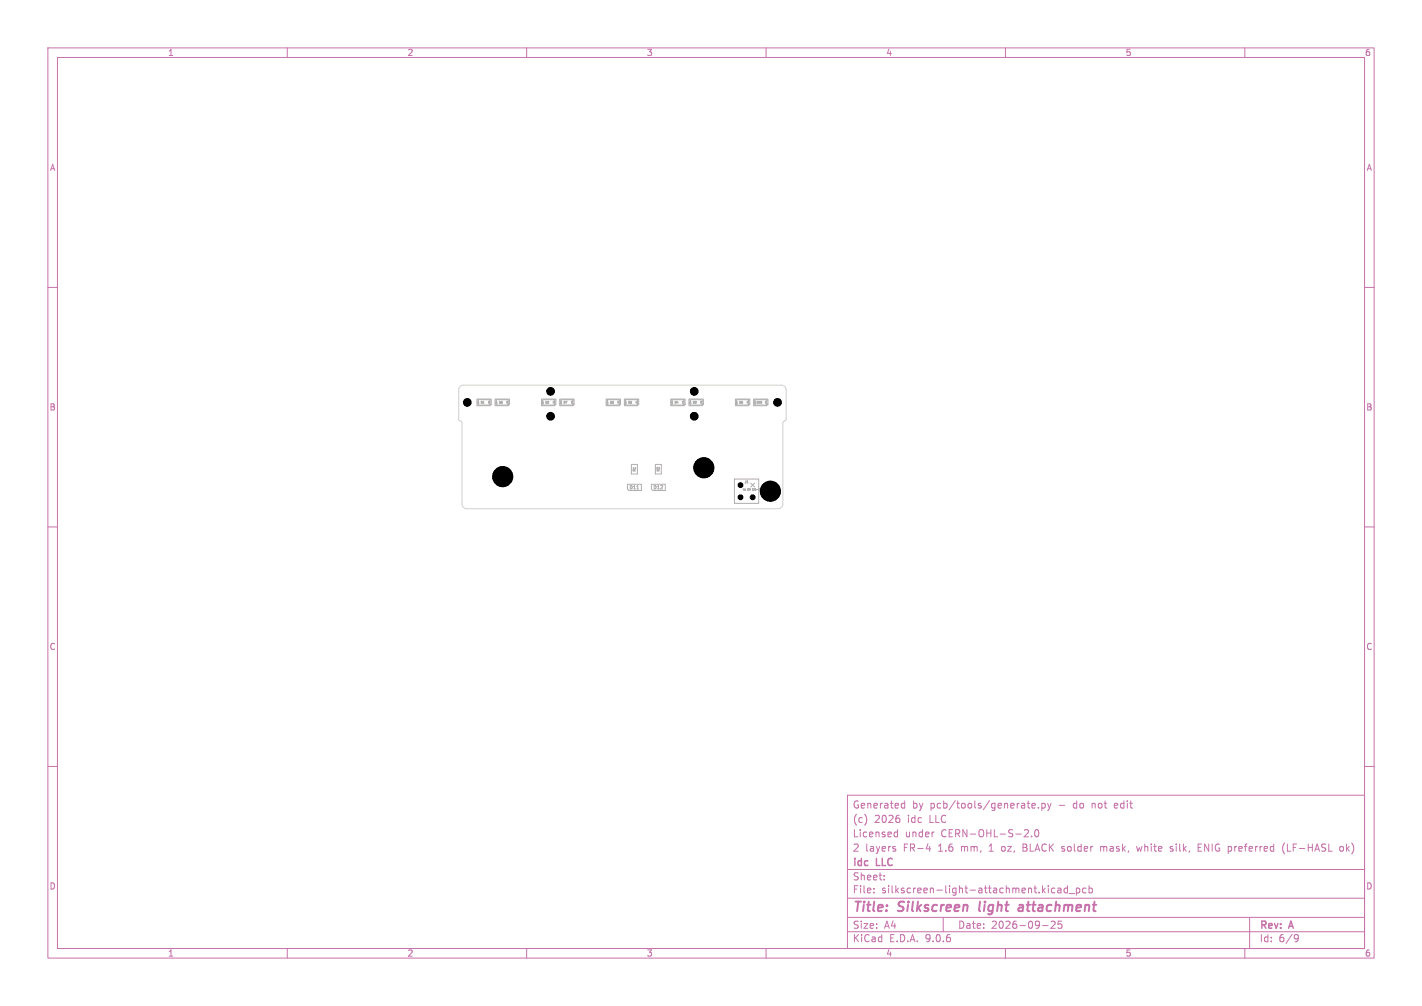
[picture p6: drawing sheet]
<svg xmlns="http://www.w3.org/2000/svg" width="297mm" height="210mm" viewBox="0 0 297 210" stroke-linecap="round" stroke-linejoin="round" font-family="sans-serif">
<defs><g id="words">
<g font-size="2.8" fill="#c872ab">
<text x="178" y="190.9">Title:</text>
<text x="187.7" y="190.9">Silkscreen</text>
<text x="205.3" y="190.9">light</text>
<text x="214.4" y="190.9">attachment</text>
</g>
<g font-size="2.1" fill="#c872ab">
<text x="178" y="172">(c)</text>
<text x="178" y="169">Generated</text>
<text x="182.6" y="172">2026</text>
<text x="189.6" y="172">idc</text>
<text x="190.5" y="169">by</text>
<text x="194.2" y="172">LLC</text>
<text x="194.3" y="169">pcb/tools/generate.py</text>
<text x="221.2" y="169">-</text>
<text x="224.4" y="169">do</text>
<text x="228.4" y="169">not</text>
<text x="233.3" y="169">edit</text>
<text x="178" y="178">2</text>
<text x="178" y="175">Licensed</text>
<text x="180.7" y="178">layers</text>
<text x="188.7" y="178">FR-4</text>
<text x="189" y="175">under</text>
<text x="196.1" y="178">1.6</text>
<text x="196.6" y="175">CERN-OHL-S-2.0</text>
<text x="201" y="178">mm,</text>
<text x="207" y="178">1</text>
<text x="209.7" y="178">oz,</text>
<text x="214.3" y="178">BLACK solder</text>
<text x="230.8" y="178">mask,</text>
<text x="238.6" y="178">white</text>
<text x="245.7" y="178">silk,</text>
<text x="251.6" y="178">ENIG preferred</text>
<text x="269.5" y="178">(LF-HASL</text>
<text x="281.7" y="178">ok)</text>
<text x="178" y="184">Sheet:</text>
<text x="178" y="181.2">idc</text>
<text x="183.1" y="181.2">LLC</text>
<text x="178" y="186.7">File:</text>
<text x="184.1" y="186.7">silkscreen-light-attachment.kicad_pcb</text>
<text x="178" y="196.9">KiCad</text>
<text x="178" y="194.1">Size:</text>
<text x="184.7" y="194.1">A4</text>
<text x="185.7" y="196.9">E.D.A.</text>
<text x="193.3" y="196.9">9.0.6</text>
<text x="200" y="194.1">Date:</text>
<text x="207" y="194.1">2026-09-25</text>
<text x="263" y="194.3">Rev:</text>
<text x="263" y="196.9">Id:</text>
<text x="267.1" y="196.9">6/9</text>
<text x="269.4" y="194.3">A</text>
</g>
<g font-size="1.8" fill="#c872ab">
<text x="35" y="11.9">1</text>
<text x="85" y="11.9">2</text>
<text x="135" y="11.9">3</text>
<text x="185" y="11.9">4</text>
<text x="235" y="11.9">5</text>
<text x="285" y="11.9">6</text>
<text x="10.3" y="35.9">A</text>
<text x="285.4" y="35.9">A</text>
<text x="10.3" y="85.9">B</text>
<text x="285.3" y="85.9">B</text>
<text x="10.3" y="135.9">C</text>
<text x="285.3" y="135.9">C</text>
<text x="10.3" y="185.9">D</text>
<text x="285.3" y="185.9">D</text>
<text x="35" y="199.9">1</text>
<text x="85" y="199.9">2</text>
<text x="135" y="199.9">3</text>
<text x="185" y="199.9">4</text>
<text x="235" y="199.9">5</text>
<text x="285" y="199.9">6</text>
</g>
<g font-size="1" fill="#afafaf">
<text x="131.4" y="102.3">D11</text>
<text x="136.4" y="102.3">D12</text>
</g>
<g font-size=".8" fill="#afafaf">
<text x="154" y="101.7">11</text>
<text x="154.3" y="104.2">5</text>
<text x="156.8" y="104.2">6</text>
</g>
<g font-size=".7" fill="#afafaf">
<text x="99.6" y="84.4">A</text>
<text x="101.9" y="84.4">K</text>
<text x="103.4" y="84.4">A</text>
<text x="105.7" y="84.4">K</text>
<text x="113.1" y="84.4">A</text>
<text x="115.4" y="84.4">K</text>
<text x="116.9" y="84.4">A</text>
<text x="119.2" y="84.4">K</text>
<text x="126.6" y="84.4">A</text>
<text x="128.9" y="84.4">K</text>
<text x="130.4" y="84.4">A</text>
<text x="132.7" y="84.4">K</text>
<text x="140.1" y="84.4">A</text>
<text x="142.4" y="84.4">K</text>
<text x="143.9" y="84.4">A</text>
<text x="146.2" y="84.4">K</text>
<text x="153.6" y="84.4">A</text>
<text x="155.9" y="84.4">K</text>
<text x="157.4" y="84.4">A</text>
<text x="159.7" y="84.4">K</text>
<text x="132.9" y="98.5" transform="rotate(-90 132.9 98.5)">R1</text>
<text x="137.9" y="98.5" transform="rotate(-90 137.9 98.5)">R2</text>
<text x="155.4" y="101">J1</text>
</g>
<g font-size=".6" fill="#afafaf">
<text x="100.3" y="84.3">D1</text>
<text x="104.1" y="84.3">D6</text>
<text x="113.8" y="84.3">D2</text>
<text x="117.6" y="84.3">D7</text>
<text x="127.3" y="84.3">D3</text>
<text x="131.1" y="84.3">D8</text>
<text x="140.8" y="84.3">D4</text>
<text x="144.6" y="84.3">D9</text>
<text x="154.3" y="84.3">D5</text>
<text x="157.9" y="84.3">D10</text>
</g>
<g font-size=".5" fill="#afafaf">
<text x="155.1" y="102.5">no</text>
<text x="156.1" y="102.5">pin</text>
<text x="157.4" y="102.5">(J6-12)</text>
</g>
</g></defs>
<g fill="none" stroke="#c872ab" stroke-width=".21">
<path d="M10 10h277v190h-277zM12 12h273v186h-273zM60 10v2M110 10v2M160 10v2M210 10v2M260 10v2M10 60h2M285 60h2M10 110h2M285 110h2M10 160h2"/>
<path d="M177 166h108v32h-108zM181 170.6v1M186.9 177.2l.2 .2-.2 .3M186.9 176.7l.1 .1M186.9 174.6h.6M186.9 173.8h.6M187.5 173.2v1.5M187.8 170.8l.2 .3-.2 .5M188.4 168.6h.6M188.4 167.8h.6M189 167.2v1.5M193.5 177.2h.9"/>
<path d="M194.2 176.7v1M195 173.7h.1M213.7 176.9h.5M214 173.3l.5-.1 .3 .4-.9 1.1h.9M214.2 176.2h-.5v1.5h.5M214.5 167.7h.6M215 168.7h.1M215.5 174.6v.1M215.5 168.2l.7-.1v-.3l-.5-.1-.2 .2 .1 .7h.6M216.2 173.3l.3-.1a.8 .8 0 0 1 .5 .7 .8 .8 0 0 1-.5 .8l-.3-.1-.1-.5zM216.9 168.6v.1M217.6 167.8l.4-.1 .3 .3-.1 .6h-.6"/>
<path d="M217.6 167.7v1.5M218.8 167.7l.4 1M219.2 168.7l-.4 .5M219.5 167.7l-.3 1M229.9 176.7v1M230.3 176.7l-.4 .1M237.4 176.7l.3 1 .3-.7M245 176.8l-.4-.1-.2 .3 .6 .4M245 177.5l-.2 .2-.4-.1M250.2 176.9h.5M251 176.2h-.8v1.5h.8M268.3 176a1.72 1.72 0 0 0 0 2.3"/>
<path d="M268.9 176.2v1.5h.7M279.9 176.8l.2-.1 .4 .1 .1 .6-.1 .2-.4 .1-.2-.1zM285 160h2M60 198v2M110 198v2M160 198v2M177 194.5h108M177 191.5h108M177 187.5h108M177 181.5h108M182.5 186.3v.1M182.5 185.5v.1"/>
<path d="M184.7 183.6v.1M184.7 182.8v.1M197 191.5v3M210 198v2M217.7 193.2h1.2M219.5 192.4l.6-.1 .3 .4-.9 1.1h.9M220.3 185.5l-.4-.1-.3 .3 .1 .6h.6M221 185.5h.5l.1 .9M221.6 185.8h-.5l-.2 .2 .2 .4 .5-.1M221.7 192.3h-.7v.7l.2-.1h.5l.1 .3-.1 .5-.2 .1-.5-.1M223 185.5l-.5-.1-.3 .3 .2 .6h.6M223 184.9v1.5"/>
<path d="M223.3 186.5h1.2M224.8 185.5l.4-.1 .3 .3-.1 .6h-.6M224.8 185.4v1.5M226.8 185.5l-.4-.1-.3 .3 .1 .6h.6M227.5 185.5l.4-.1 .3 .3-.2 .6h-.5M227.5 184.9v1.5M260 198v2M261 191.5v6.5M270.6 195.1l.5 .1a.99 .99 0 0 1-.4 1.4h-.2M271.2 195.7l-.3 .3h-.3"/>
</g>
<path d="M204.7 188.2l-.1 1.9M212.9 189h.7M213.7 189.4h-.7a.4 .4 0 0 0-.3 .4 .4 .4 0 0 0 .2 .4l.7-.1" fill="none" stroke="#c872ab" stroke-width=".4"/>
<g fill="none" stroke="#afafaf" stroke-width=".21">
<path d="M99.6 83.3h3v1.1l-.3 .3h-2.7zM99.8 83.4h2.6v1.2h-2.6zM103.4 83.3h3v1.1l-.3 .3h-2.7zM103.6 83.4h2.6v1.2h-2.6zM113.1 83.3h3v1.1l-.3 .3h-2.7zM113.3 83.4h2.5v1.2h-2.5zM116.9 83.3h3v1.1l-.3 .3h-2.7zM117.1 83.4h2.6v1.2h-2.6zM126.6 83.3h3v1.1l-.3 .3h-2.7zM126.8 83.4h2.5v1.2h-2.5zM130.4 83.3h3v1.1l-.3 .3h-2.7zM130.6 83.4h2.6v1.2h-2.6z"/>
<path d="M131.9 97h1.2v2h-1.2zM136.9 97h1.2v2h-1.2zM140.1 83.3h3v1.1l-.3 .3h-2.7zM140.3 83.4h2.5v1.2h-2.5zM143.9 83.3h3v1.1l-.3 .3h-2.7zM144.1 83.4h2.5v1.2h-2.5zM153.6 83.3h3v1.1l-.3 .3h-2.7zM153.9 83.4h2.4v1.2h-2.4zM157.4 83.3h3v1.1l-.3 .3h-2.7zM157.6 83.4h2.5v1.2h-2.5zM131 101.1h2.9v1.3h-2.5l-.4-.3zM133 102.1h.4"/>
<path d="M136 101.1h2.9v1.3h-2.5l-.4-.3zM153.4 100h5.1v5.1h-5.1zM154.8 101.5h.3M156.8 100.9l.8 .8M157.2 102v.4M157.3 101.9h.1M157.6 100.9l-.8 .8M159.1 101.9h.1M159.1 102.4v.1M159.1 101.9v.5"/>
<circle cx="97.6" cy="84" r=".8"/>
<circle cx="105" cy="99.5" r="2.1"/>
<circle cx="115" cy="81.7" r=".8"/>
<circle cx="115" cy="86.9" r=".8"/>
<circle cx="145" cy="81.7" r=".8"/>
<circle cx="145" cy="86.9" r=".8"/>
<circle cx="147" cy="97.7" r="2.1"/>
<circle cx="162.4" cy="84" r=".8"/>
<circle cx="160.9" cy="102.5" r="2.1"/>
</g>
<path d="M96.1 80.7l.7-.3h66.4a1 1 0 0 1 1 1v6.2l-.1 .2-.5 .2-.1 .3v16.9a1 1 0 0 1-1 1h-65a1 1 0 0 1-1-1v-16.9l-.7-.7v-6.2z" fill="none" stroke="#d0d2cd" stroke-width=".21"/>
<g fill="#000" stroke="#000" stroke-width=".21">
<circle cx="97.6" cy="84" r=".8"/>
<circle cx="105" cy="99.5" r="2.1"/>
<circle cx="115" cy="81.7" r=".8"/>
<circle cx="115" cy="86.9" r=".8"/>
<circle cx="145" cy="81.7" r=".8"/>
<circle cx="145" cy="86.9" r=".8"/>
<circle cx="147" cy="97.7" r="2.1"/>
<circle cx="162.4" cy="84" r=".8"/>
<circle cx="154.7" cy="103.8" r=".51"/>
<circle cx="154.7" cy="101.3" r=".51"/>
<circle cx="157.2" cy="103.8" r=".51"/>
<circle cx="160.9" cy="102.5" r="2.1"/>
</g>
<use href="#words"/>
</svg>
